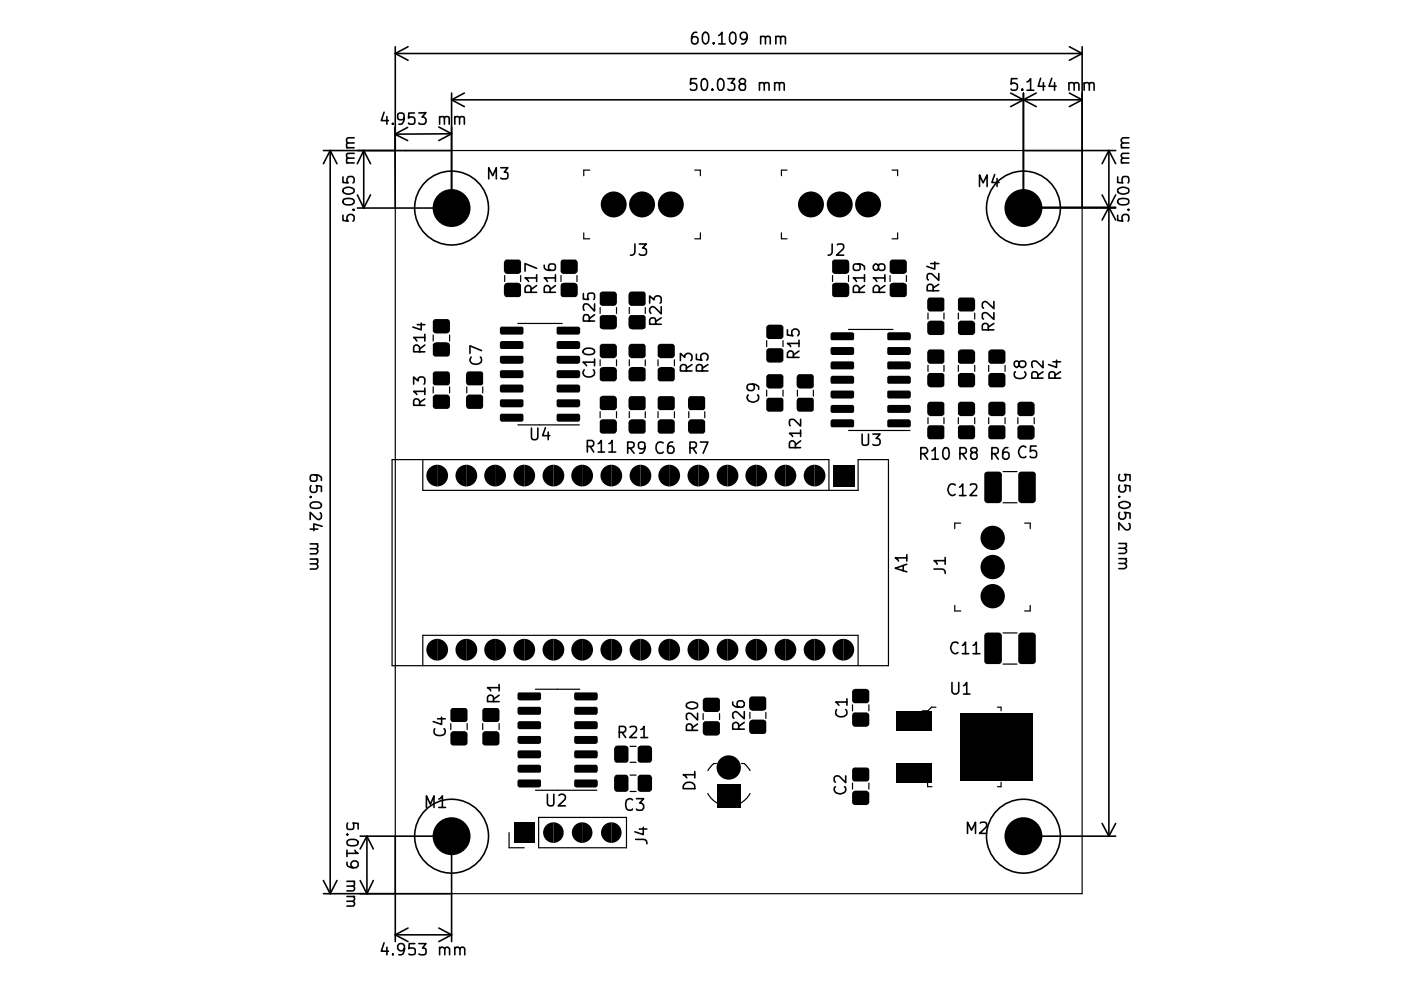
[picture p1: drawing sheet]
<svg xmlns="http://www.w3.org/2000/svg" width="297mm" height="210mm" viewBox="0 0 297 210" stroke-linecap="round" stroke-linejoin="round" font-family="sans-serif">
<g fill="none" stroke="#000" stroke-width=".25">
<path d="M83.8 31.9h145.6v157.6h-145.6zM85.9 31.9h.1M125 36.1h-1.2v1.2M147.3 36.1h1.2v1.2M166.9 36.1h-1.2v1.2M189.1 36.1h1.2v1.2M107 58.4v1.3M110.4 58.4v1.3M118.9 58.4v1.3M122.3 58.4v1.3M123.8 49.4v1.2h1.2M148.5 49.4v1.2h-1.2"/>
<path d="M165.7 49.4v1.2h1.2M176.5 58.4v1.3M179.9 58.4v1.3M188.7 58.4v1.3M190.3 49.4v1.2h-1.2M192.2 58.4v1.3M91.8 71v1.3M95.3 71v1.3M109.8 68.6h9.4M127.2 65.2v1.3M127.2 76.3v1.3M130.7 65.2v1.3"/>
<path d="M130.7 76.3v1.3M133.4 65.2v1.3M133.4 76.3v1.3M136.8 65.2v1.3M136.8 76.3v1.3M139.5 76.3v1.3M143 76.3v1.3M162.5 72.2v1.3M166 72.2v1.3M179.9 69.8h9.4M196.8 66.4v1.2M196.8 77.5v1.2"/>
<path d="M200.1 66.4v1.2M200.1 77.5v1.2M203.2 66.4v1.2M203.2 77.5v1.2M206.7 66.4v1.2M206.7 77.5v1.2M209.6 77.5v1.2M213.1 77.5v1.2M89.6 97.5v6.5h92.3v-6.5h6.5v43.6h-105.3v-43.6h92.7v6.5M91.8 82v1.3M95.3 82v1.3M99 82v1.3"/>
<path d="M102.3 82v1.3M109.8 90.1h13M127.2 87.3v1.3M130.7 87.3v1.3M133.4 87.3v1.3M136.8 87.3v1.3M139.5 87.3v1.3M143 87.3v1.3M146 87.3v1.3M149.4 87.3v1.3M162.5 82.7v1.3M166 82.7v1.3"/>
<path d="M169.1 82.7v1.3M172.5 82.7v1.3M179.9 91.3h13M196.8 88.6v1.2M200.1 88.6v1.2M203.2 88.6v1.2M206.7 88.6v1.2M209.6 88.6v1.2M212.7 100h2.9M213.1 88.6v1.2M215.8 88.6v1.2M219.3 88.6v1.2"/>
<path d="M203.7 110.9h-1.3v1.2M212.7 106.6h2.9M217.2 110.9h1.2v1.2M202.4 128.4v1.1h1.3M212.7 134.2h2.9M218.4 128.4v1.1h-1.2M89.6 141.1v-6.4h92.3v6.4M95.6 153.4v1.3M99 153.4v1.3M102.3 153.4v1.3M105.8 153.4v1.3M113.5 146.1h9.4"/>
<path d="M133.6 158.2h1.3M149.1 151.3v1.3M152.6 151.3v1.3M159 151v1.3M162.4 151v1.3M180.7 149.4v1.3M184.2 149.4v1.3M198.4 149.9h-.9l-.7 .8h-1.2M211.5 149.9h.7v.8M212.7 140.8h2.9M107.9 176.5v3.2h3.3M113.5 167.6h13.1"/>
<path d="M114.2 173.3h18.6v6.4h-18.6zM133.6 167.8h1.3M133.6 164.3h1.3M133.6 161.6h1.3M150.1 168.2l.8 1.2 1.2 .9M151.3 161.9l-1.2 1.5M151.3 161.9h.6M157.2 161.9h.6M157.8 161.9l1.2 1.5M159 168.2l-.9 1.2-1.1 .9M180.7 166v1.3M184.2 166v1.3"/>
<path d="M196.7 166v.8h.9M212.2 165.9v.9h-.7"/>
</g>
<g fill="none" stroke="#000" stroke-width=".34">
<path d="M83.8 11.3h145.6M83.8 9.9v22M83.8 11.3l2.7 1.5M86.5 9.9l-2.7 1.4M95.7 19.7v24.4h-19.9M98.5 19.7l-2.8 1.5M147.6 16.7h-1.1l-.1 1.2 .1-.1a.86 .86 0 0 1 1.1 .1 .99 .99 0 0 1-.1 1.1l-.8 .1-.3-.2M147.7 6.9a.88 .88 0 0 0-1.1 1v.9l.5 .5a.84 .84 0 0 0 .9-.5v-.6l-.4-.4-.8 .1-.2 .3M148.8 16.9l.6-.2a1.52 1.52 0 0 1 0 2.4 .57 .57 0 0 1-.7-.5v-1zM149.3 6.9a.64 .64 0 0 1 .9 .4 1.48 1.48 0 0 1-.5 2h-.2a1.67 1.67 0 0 1-.2-2.4zM151 18.9l.2 .1-.2 .1v-.2v.2M151.3 9.1h.2l-.2 .2-.1-.2h.1v.2"/>
<path d="M152.3 16.9a.61 .61 0 0 1 .6-.2 .61 .61 0 0 1 .5 .5 1.42 1.42 0 0 1-.5 1.9 .57 .57 0 0 1-.7-.5l-.1-1zM152.4 7.5l.7-.6v2.4M152.4 9.3h1.3M154.3 16.7h1.5l-.8 .9a.62 .62 0 0 1 .8 .5l-.2 .9-.9 .1-.4-.2M155 6.9a.61 .61 0 0 1 .9 .4l.1 .5a1.4 1.4 0 0 1-.5 1.5h-.2a1.67 1.67 0 0 1-.3-2.4zM157.2 17.8l-.5-.6a.72 .72 0 0 1 .6-.5 .72 .72 0 0 1 .7 .2l.1 .4-.2 .3-.9 .3a.72 .72 0 0 0-.1 1 .72 .72 0 0 0 1.1 0l.1-.7-.1-.3-.4-.1M158.4 7.9a.75 .75 0 0 1-.7 .5 .75 .75 0 0 1-.7-.5v-.6l.1-.2a.75 .75 0 0 1 1.3 .2 1.75 1.75 0 0 1-.8 2h-.4M161 17.8a.57 .57 0 0 1 .6-.3 .57 .57 0 0 1 .4 .4v1.2M161 17.5v1.6M161.3 7.9l.1-.1a.6 .6 0 0 1 .9 .2v1.3M161.3 7.7v1.6M162 17.9a.6 .6 0 0 1 1-.3l.1 1.5"/>
<path d="M162.3 8a.6 .6 0 0 1 .9-.2l.1 1.5M164.2 17.8a.57 .57 0 0 1 .6-.3 .57 .57 0 0 1 .5 .4v1.2M164.2 17.5v1.6M164.5 7.9l.1-.1a.6 .6 0 0 1 .9 .2v1.3M164.5 7.7v1.6M165.3 17.9a.6 .6 0 0 1 .9-.3l.1 1.5M165.5 8a.6 .6 0 0 1 .9-.2l.1 1.5M214.3 19.7l5.4 2.9M215.6 16.7h-1.2v1.2v-.1a.86 .86 0 0 1 1.2 .1 .99 .99 0 0 1-.1 1.1l-.8 .1-.3-.2M216.7 18.9l.2 .1h-.3l.1-.1v.2M217 19.7v24.2h19.5M217.7 17.4l.8-.7v2.4"/>
<path d="M217.7 19.1h1.5M219.7 19.7l-5.4 2.9M220.6 16.6l-.5 1.7h1.5M221.2 17.5v1.6M223 16.6l-.6 1.7h1.5M223.6 17.5v1.6M226.6 17.8l.4-.3 .6 .1 .1 .3v1.2M226.6 17.5v1.6M226.7 19.7l2.7 1.5M226.7 9.9l2.7 1.4M227.7 17.9l.1-.3a.6 .6 0 0 1 1 .3v1.2M229.4 9.9v34"/>
<path d="M229.4 11.3l-2.7 1.5M229.9 17.8a.65 .65 0 0 1 1.1 .1v1.2M229.9 17.5v1.6M231 17.9a.6 .6 0 0 1 .9-.3l.1 1.5M68.6 31.9h27.1M70 31.9v157.6M70 31.9l-1.4 2.8M70 31.9l1.4 2.8M72.7 37.5v1.2l1.1 .1-.1-.1a.86 .86 0 0 1 .1-1.2h1a.86 .86 0 0 1 0 1.3M73.5 34.5h1.6M73.5 31.3h1.6M75.1 33.5h-1.3a.6 .6 0 0 0-.2 1h.1"/>
<path d="M75.1 32.5l-1.5 .1a.6 .6 0 0 0 .2 .9M75.1 30.3h-1.3a.6 .6 0 0 0-.2 .9l.1 .1M75.1 29.2h-1.3l-.2 .2-.1 .6 .3 .3M77.1 31.9v12.2M77.1 31.9l1.5 2.8M77.1 31.9l-1.3 2.8M81.4 23.8l-.6 1.8h1.6M82 24.7v1.6M83.3 26.2v.1l-.2-.1h.2v.1M83.7 27l.1 17.1M83.7 28.4l2.7 1.4M85.7 25l-.1 .2-.4 .2h-.5l-.3-.2-.1-.2 .1-.9 .3-.1 .9 .1a2.24 2.24 0 0 1-.4 2.1l-.6 .1"/>
<path d="M86.4 27l-2.7 1.4M87.9 24h-1.2l-.1 1.1 .3-.3h.6l.3 .2a1.06 1.06 0 0 1 0 1.2l-.9 .1-.3-.2M88.8 24l1.5-.1-.8 .9a.82 .82 0 0 1 .8 .5v.6l-.2 .3-1 .1-.3-.2M93 26.9l2.7 1.5M93.2 25a.57 .57 0 0 1 .5-.3 .57 .57 0 0 1 .5 .4v1.2M93.2 24.7v1.6M94.2 25.1a.6 .6 0 0 1 1-.3v1.5M95.7 21.2h133.7M95.7 21.2l2.8 1.4M95.7 28.4h-12M95.7 28.4l-2.7 1.4M96.4 25a.57 .57 0 0 1 .6-.3 .57 .57 0 0 1 .4 .4v1.2"/>
<path d="M96.4 24.7v1.6M97.4 25.1a.6 .6 0 0 1 1-.3l.1 1.5M103.6 37.9v-2.3l.9 1.7 .7-1.7v2.3M106.2 35.6h1.5l-.8 .9 .7 .2v1.1l-.3 .1h-.8l-.3-.1M207.7 39.5v-2.4l.7 1.7 .9-1.7v2.4M210.9 37l-.6 1.7h1.5M211.4 37.8v1.7M217 31.9h19.5M229.4 21.2l-2.7 1.4M235.1 31.9v145.4M235.1 31.9l1.4 2.8M235.1 31.9l-1.4 2.8"/>
<path d="M237 37.5v1.2l1.1 .1a.89 .89 0 0 1 .2-1.4h.6l.4 .3a1.02 1.02 0 0 1-.1 1.1M237.7 34.5h1.6M237.7 31.3h1.6M239.3 33.5l-1.4 .1a.59 .59 0 0 0 .1 .9M239.3 32.5l-1.4 .1-.2 .6 .4 .3M239.3 30.3l-1.4 .1a.59 .59 0 0 0 .1 .9M239.3 29.2h-1.2l-.4 .3v.5l.4 .3M72.7 45.6v1.1l1.1 .2-.2-.3v-.6l.5-.5h.6l.4 .5v.6l-.3 .3M72.8 40h.1a1.9 1.9 0 0 1 2.1 0l.1 .6a1.41 1.41 0 0 1-2 .4 .55 .55 0 0 1-.4-.4 .55 .55 0 0 1 .1-.6zM72.9 42.2l.7-.1a1.23 1.23 0 0 1 1.5 .5 1.06 1.06 0 0 1-1.5 .8 .74 .74 0 0 1-.9-.8zM74.8 44.4h.2v.2l-.2-.2h.3M75.8 41.3l1.3 2.8"/>
<path d="M78.6 41.3l-1.5 2.8M113.8 58.9h-2.5l.8 .8M113.8 56.9l-2.5-1v1.6M113.8 58.3v1.4M115.4 56.2a.81 .81 0 0 0 .5 1 1.78 1.78 0 0 0 1.8-.1l.1-.7-.2-.4h-1.1a.97 .97 0 0 0 0 1.2l.2 .1M117.8 58.9h-2.4l.7 .8M117.8 58.3v1.4M134.6 51.7v1.7a.73 .73 0 0 1-.9 .7M135.5 51.7h1.6l-.9 .9a.82 .82 0 0 1 .9 .5v.6l-.3 .3-.9 .1-.4-.3M176.4 51.7v1.7a.7 .7 0 0 1-.8 .7M177.5 51.9a1.06 1.06 0 0 1 1.3 0v.8l-1.4 1.4h1.5M181.9 56h.3a.97 .97 0 0 1 0 1.2 1.11 1.11 0 0 1-1.2-.1l-.1-.7 .2-.4a2.24 2.24 0 0 1 2.1 .4l.1 .7"/>
<path d="M183.3 58.9h-2.4l.7 .8M183.3 58.3v1.4M186.3 56.4l.1-.4h.3h.7l.2 .4-.1 .7a.97 .97 0 0 1-1.2 0v-.2a.84 .84 0 0 0-.6-.9 .84 .84 0 0 0-.5 .9l.5 .4 .3-.1 .3-.3M187.6 58.9h-2.4l.4 .3 .3 .5M187.6 58.3v1.4M197.3 55.9h1.7M198.2 55.5v1.6l-1.7-.6M199 58v1.4l-1.4-1.3a.67 .67 0 0 0-1 .3v.6l.2 .4M217 44.1h19.5M233.7 41.3l1.4 2.8 1.4-2.8M233.7 46.7l1.4-2.8 1.4 2.8M237 45.6v1.1l1.1 .2a1.06 1.06 0 0 1 0-1.3l.2-.1h.6l.3 .1a1.06 1.06 0 0 1 0 1.3"/>
<path d="M237.1 42.4a2.16 2.16 0 0 1 2.1-.2 .68 .68 0 0 1-.3 1.1 2.1 2.1 0 0 1-1.8-.2zM237.1 40a1.88 1.88 0 0 1 2.2 0v.8a1.59 1.59 0 0 1-2.3-.2zM239.2 44.4h.1v.2l-.1-.2h.1M88.5 68.8h1.6M89 74.6v-.9a.65 .65 0 0 0-.7-.6 .65 .65 0 0 0-.6 .6v.9h2.4M89.3 68.5v1.4l-1.8-.6M90.1 71.5h-2.4l.7 .8M90.1 70.9v1.4M90.1 73.2l-1.1 .8M99.9 75.7l-.3 .5a1.1 1.1 0 0 0 1.5 1l.9-.4a.98 .98 0 0 0-.2-1.1M102.1 74.3l-2.5-1v1.6M112.6 62v-1a.64 .64 0 0 0-.6-.5 .64 .64 0 0 0-.7 .5v1h2.5"/>
<path d="M113.8 60.5l-1.2 .9M116.7 62v-1a.65 .65 0 0 0-.7-.5 .65 .65 0 0 0-.6 .5v1h2.4M117.8 60.5l-1.1 .9M123.7 62.2v1.2l1.1 .1a1.06 1.06 0 0 1 0-1.3 1.11 1.11 0 0 1 1.2 .1 1.11 1.11 0 0 1-.1 1.2M123.8 74.2a1.59 1.59 0 0 1 2.3 .2 .57 .57 0 0 1-.6 .7l-.4 .1a1.4 1.4 0 0 1-1.5-.5zM123.9 78.4l-.3 .5a1.1 1.1 0 0 0 1.4 1l1-.4a.98 .98 0 0 0-.2-1.1M125 68.1v-.9a.65 .65 0 0 0-.7-.5 .65 .65 0 0 0-.6 .5v.9h2.4M126.1 64.4v1.6l-1.4-1.5a.67 .67 0 0 0-1 .4v.5l.2 .4M126.1 76.8h-2.5l.8 .8M126.1 66.7l-1.1 .9M126.1 76.1v1.5M137.7 64.3v-1.6l1 .9a.82 .82 0 0 1 .5-.9h.6l.3 .3 .1 .9-.3 .4"/>
<path d="M139 68.7v-.9l-.2-.3-.2-.1a.67 .67 0 0 0-.9 .4v.9h2.5M140.2 65v1.5l-1.7-1.5-.5 .2-.3 .3v.6l.3 .4M140.2 67.4l-1.2 .8M144.3 76.5v-1.6l.9 .9a.64 .64 0 0 1 .5-.9 .87 .87 0 0 1 1 .5v.7l-.2 .4M145.5 78.7v-1a.68 .68 0 0 0-.6-.4 .68 .68 0 0 0-.6 .4v1h2.4M146.7 77.3l-1.2 .8M147.6 75.1v1.1l1.2 .2-.2-.4v-.6a.87 .87 0 0 1 1-.5l.5 .5v.6l-.3 .4M148.9 78.7v-1a.68 .68 0 0 0-.6-.4 .68 .68 0 0 0-.7 .4v1h2.5M150.1 77.3l-1.2 .8M166.9 69.9v1.1l1.2 .2-.2-.3v-.6a.87 .87 0 0 1 1-.5l.5 .5v.6l-.3 .3M168.2 75.8v-1a.67 .67 0 0 0-.6-.4 .67 .67 0 0 0-.7 .4v1h2.5M169.4 72.8h-2.5l.6 .4 .1 .3"/>
<path d="M169.4 74.4l-1.2 .9M169.4 72.1v1.4M182.2 62v-1a.65 .65 0 0 0-.6-.5 .65 .65 0 0 0-.7 .5v1h2.4M183.3 60.5l-1.1 .9M186.4 62v-1a.64 .64 0 0 0-.6-.5 .64 .64 0 0 0-.6 .5v1h2.4M187.6 60.5l-1.2 .9M197.9 61.6v-.9a.68 .68 0 0 0-.7-.4 .68 .68 0 0 0-.6 .4v.9h2.4M199 60.3l-1.1 .7M209.5 69.9v-1.1l-.4-.2-.6 .1-.2 .3v.9h2.4M210.7 66.3v1.4l-1.4-1.3a.67 .67 0 0 0-1 .3v.6l.2 .3M210.7 63.9v1.5l-1.8-1.5-.5 .3-.1 .2v.6l.2 .4M210.7 68.6l-1.2 .7"/>
<path d="M215.3 78.8a.85 .85 0 0 0-.2 1 .85 .85 0 0 0 1 .5 .96 .96 0 0 0 1.1-.3 .96 .96 0 0 0 0-1.2M216.1 77a.76 .76 0 0 1 .9-.5 .76 .76 0 0 1 .5 .9 .75 .75 0 0 1-.9 .5 .75 .75 0 0 1-.5-.9l-.1-.3-.5-.2a.74 .74 0 0 0-.5 .7 .74 .74 0 0 0 .5 .7l.5-.3 .1-.2M221.1 76.5v1.5l-1.3-1.4-.4-.1a.49 .49 0 0 0-.6 .5v.6l.1 .3M221.1 78.8l-1.1 .8M223.3 76.7h1.6M224 76.4v1.5l-1.7-.6M224.9 78.8l-1.2 .8M87.7 81.4v-1.5l.9 .9a.67 .67 0 0 1 .5-.9h.5l.3 .2a1.15 1.15 0 0 1 0 1.3M89 85.9v-.9a.68 .68 0 0 0-.7-.4 .68 .68 0 0 0-.6 .4v.9h2.4M90.1 83h-2.4l.7 .7M90.1 84.6l-1.1 .7M90.1 82.3v1.4"/>
<path d="M112.7 90.8v1.9l.1 .4 .3 .1h.5l.3-.2 .1-2.2M115.6 90.7l-.6 1.7h1.6M116.2 91.6v1.6M124.5 94.7h1a.68 .68 0 0 0 .4-.7 .68 .68 0 0 0-.4-.6h-1v2.4M125.1 94.7l.8 1.1M126.8 94.1l.3-.1 .4-.6v2.4M126.8 95.8h1.4M129.1 94.1l.3-.1 .4-.6v2.4M129.1 95.8h1.4M133.1 95h.8a.65 .65 0 0 0 .5-.6 .65 .65 0 0 0-.5-.7h-.8v2.4M133.6 95l.8 1.1M136.7 94.7l-.1 .3-.3 .2h-.5l-.3-.2-.1-.3 .1-.8 .3-.2 .8 .2a2.24 2.24 0 0 1-.3 2.1l-.7 .1"/>
<path d="M140.6 93.9a1 1 0 0 0-1.2 0 1 1 0 0 0-.3 1.2l.4 .9a.98 .98 0 0 0 1.1-.2M142.6 93.7a.81 .81 0 0 0-1 .5l-.1 1.5a.74 .74 0 0 0 .7 .4 .74 .74 0 0 0 .7-.4v-.6a.72 .72 0 0 0-.6-.5 .72 .72 0 0 0-.7 .2l-.1 .3M146.3 95h.9a.68 .68 0 0 0 .5-.6 .68 .68 0 0 0-.5-.7h-.9v2.4M146.9 95l.7 1.1M148.5 93.7h1.6l-1 2.4M158.7 83.7a.8 .8 0 0 0 0 1.3 1.39 1.39 0 0 0 2.2-.6l-.1-.6-.2-.1M159.5 81.4l.3 .2 .1 .8-.4 .4h-.6a.84 .84 0 0 1-.5-.9l.2-.3a2.09 2.09 0 0 1 2.2 .3l.1 .6M168.6 94.9v-.9a.65 .65 0 0 0-.6-.5 .65 .65 0 0 0-.6 .5v.9h2.3M169.7 91.9h-2.3l.6 .6M169.7 88.9v1.4l-1.3-1.3-.4-.1a.49 .49 0 0 0-.6 .4v.6l.1 .4M169.7 93.5l-1.1 .8M169.7 91.2v1.3"/>
<path d="M182.8 92l.1 2.2a.97 .97 0 0 0 1.2 0v-2.2M185.1 92h1.5l-.9 1a.67 .67 0 0 1 .9 .4v.6l-.2 .2a1.15 1.15 0 0 1-1.3 0M195.2 96.2l1.2-.1a.67 .67 0 0 0 .3-.7 .67 .67 0 0 0-.5-.5h-1v2.5M195.8 96.2l.9 1.2M197.6 95.6l.7-.7v2.5M197.6 97.4h1.4M200.2 95a.59 .59 0 0 1 1 .4v.4a1.4 1.4 0 0 1-.5 1.6h-.2a1.67 1.67 0 0 1-.3-2.4zM203.5 96.2h1a.67 .67 0 0 0 .4-.7 .67 .67 0 0 0-.4-.6h-1v2.5M204 96.2l.9 1.2M206.2 95.9l-.3-.1a.56 .56 0 0 1 .3-.9l.8 .1 .2 .5-.2 .3-.3 .1a.84 .84 0 0 0-.9 .5v.5a.84 .84 0 0 0 .9 .5l.5-.5-.1-.7-.4-.3M210.3 96.2h.9a.67 .67 0 0 0 .5-.7 .67 .67 0 0 0-.5-.6h-.9v2.5M210.8 96.2l.9 1.2"/>
<path d="M213.7 94.9a.88 .88 0 0 0-1.1 1v1a.84 .84 0 0 0 .9 .5l.4-.5v-.8l-.4-.3h-.5l-.4 .5M217.5 94.8a1.01 1.01 0 0 0-1.2 .1 1.01 1.01 0 0 0-.3 1.1 .98 .98 0 0 0 1.4 .9l.1-.1M219.7 94.6h-1.2l-.1 1.2 .4-.3h.6l.2 .2a1.06 1.06 0 0 1 0 1.2l-.8 .1-.4-.2M220 80.2v-1a.68 .68 0 0 0-.6-.4 .68 .68 0 0 0-.6 .4v1h2.3M223.7 80.2v-1a.68 .68 0 0 0-.7-.4 .68 .68 0 0 0-.6 .4v1h2.5M65.8 105.4h.1v-.2l-.1 .2h.1M65.8 112.2h1.6M65.8 115.3h1.6M65.8 118.5h1.6M65.9 106.8a1.59 1.59 0 0 1 2.2 .2v.4a2.16 2.16 0 0 1-2.2 .2l-.1-.3zM65.9 103a1.06 1.06 0 0 0 0 1.2l.3 .2h.6l.2-.2a1.06 1.06 0 0 0 0-1.2l1.1 .1v1.1M66.8 100.7l.2 .1a.97 .97 0 0 1 0 1.1 1.11 1.11 0 0 1-1.1 0l-.1-.8 .1-.3a2.24 2.24 0 0 1 2.2 .3v.8"/>
<path d="M67 116.3l.4 .4v.3l-.4 .4h-1.2M67 119.5l.4 .5v.3l-.4 .3h-1.2M67.1 115.3a.57 .57 0 0 1 .3 .6 .57 .57 0 0 1-.4 .4h-1.2M67.1 118.5a.57 .57 0 0 1 .3 .6 .57 .57 0 0 1-.4 .4h-1.2M67.9 108.7l.2 .4v.5l-.4 .6h-.2l-1.7-1.6v1.6M68.3 111.6l-1.8-.5v1.4M191.5 119.9v1.2M192.3 119.6l-2.5 .9 2.5 .7M192.3 118.3h-2.5l.6 .4 .1 .3M192.3 117.6v1.4M200.4 118.9h-2.4l.7 .7M200.4 118.2v1.4"/>
<path d="M202.5 102.9a.79 .79 0 0 0-1.3 .3 1.25 1.25 0 0 0 .8 1.9l.5-.3M203.4 103.3l.7-.7v2.5M203.4 105.1h1.4M205.7 102.9l.4-.3h.6a.67 .67 0 0 1 .3 1l-1.4 1.5h1.5M237.2 105.3h.2M237.2 115.2h1.6M237.2 118.4h1.6M237.3 106.7l.1-.1a1.9 1.9 0 0 1 2.1 .1 .61 .61 0 0 1-.3 .9 1.44 1.44 0 0 1-2-.4zM237.4 100.6a1.06 1.06 0 0 0 0 1.3h.8l.4-.1 .1-.9-.3-.3 1.2 .1v1.2M237.4 102.9a1.06 1.06 0 0 0 0 1.2l.2 .2h.6l.4-.2 .1-.9-.3-.3 1.2 .1v1.1M237.4 108.6a1.06 1.06 0 0 0 0 1.3l.2 .2h.6l.4-.3 .1-.8-.3-.4 1.2 .2v1.1M238.4 116.2l.4 .4v.4l-.1 .2-.3 .1h-1.2"/>
<path d="M238.4 119.5l.4 .4v.3l-.1 .2-.3 .2h-1.2M238.6 115.2a.59 .59 0 0 1 .1 1h-1.5M238.6 118.4a.59 .59 0 0 1 .1 1l-1.5 .1M239.3 111l.3 .3-.1 .8a.67 .67 0 0 1-.9 .2l-1.4-1.5v1.6M198 120.6h1.7a.73 .73 0 0 1 .7 1M203.1 136.4a.79 .79 0 0 0-1.4 .3 1.23 1.23 0 0 0 1 1.9l.4-.3M204 136.8l.3-.1 .4-.6v2.5M204 138.6h1.4M206.3 136.8l.3-.1 .4-.6v2.5M206.3 138.6h1.5M92.2 154.5a.96 .96 0 0 0 0 1.2 .96 .96 0 0 0 1.2 .3 .84 .84 0 0 0 .9-.5 .84 .84 0 0 0-.2-1M92.8 152.4h1.6"/>
<path d="M93.6 152.1v1.5l-1.8-.6M104.6 148.8v-1a.68 .68 0 0 0-.6-.4 .68 .68 0 0 0-.6 .4v1h2.4M105.8 145.8h-2.4l.6 .4v.3M105.8 147.4l-1.2 .9M105.8 145.1v1.4M131.3 155.3h.9a.68 .68 0 0 0 .5-.7 .68 .68 0 0 0-.5-.6h-.9v2.4M131.9 155.3l.8 1.1M133.6 154.2a1.06 1.06 0 0 1 1.3 0v.8l-1.4 1.4h1.4M135.9 154.7l.2-.1 .5-.6v2.4M135.9 156.4h1.4M145.6 149.2a1.88 1.88 0 0 1 2.2 0v.7a1.59 1.59 0 0 1-2.3-.2zM146.8 154.9v-1a.68 .68 0 0 0-.6-.4 .68 .68 0 0 0-.7 .4v1h2.4"/>
<path d="M147.9 151.2v1.5l-1.4-1.4a.67 .67 0 0 0-1 .3v.6l.3 .4M147.9 153.5l-1.1 .8M155.3 148.8a.88 .88 0 0 0 1.1 1.1h.9l.5-.4a.84 .84 0 0 0-.5-.9h-.6l-.4 .4 .1 .8 .3 .1M156.6 154.6l-.1-1.2a.67 .67 0 0 0-.6-.2 .67 .67 0 0 0-.6 .5v.9h2.5M157.8 150.9v1.5l-1.4-1.4-.5-.1-.5 .2a.99 .99 0 0 0 .2 1.2M157.8 153.2l-1.2 .8M177.4 150.5a1 1 0 0 0 0 1.2 1 1 0 0 0 1.1 .3l1-.4a.98 .98 0 0 0-.2-1.1M179.6 148.8h-2.4l.7 .7M179.6 148.2v1.3M201.8 144.7v1.9a.75 .75 0 0 0 .8 .6 .75 .75 0 0 0 .7-.6v-1.9M204.3 145.4l.2-.1 .5-.6v2.5M204.3 147.2h1.3"/>
<path d="M73.6 177h.1l-.1-.2v.2h.1M73.7 174.5a1.06 1.06 0 0 0 0 1.3 1.11 1.11 0 0 0 1.2-.1 1.11 1.11 0 0 0-.1-1.2l1.1 .1v1.2M73.7 178.2a1.94 1.94 0 0 1 2.1 .1 .64 .64 0 0 1-.3 .9l-.5 .1a1.09 1.09 0 0 1-1.4-.6zM76.4 177.3h19.3v22.3M77.8 177.3v12.2M77.8 177.3l-1.4 2.7M77.8 177.3l1.3 2.7M83.8 177.3v22.3M90.4 171.2v-2.5l.9 1.8 .7-1.8v2.5M93 169.4l.8-.7v2.5M93 171.2h1.5M116.1 168.4v2.2a.76 .76 0 0 0 1.3-.2v-2"/>
<path d="M118.5 168.7l.4-.3h.6a.72 .72 0 0 1 .3 1.1l-1.5 1.4h1.6M134.1 169.6a.96 .96 0 0 0-1.2 0 .96 .96 0 0 0-.2 1.2 .84 .84 0 0 0 .4 .9 .84 .84 0 0 0 1-.2M134.8 178h1.7a.73 .73 0 0 1 .6 .9M134.9 169.3h1.6l-.9 1a.82 .82 0 0 1 .9 .5v.6l-.3 .3-.9 .1-.4-.3M135.5 175.8h1.6M136.4 175.4v1.6l-1.8-.6M145 166.4a1.24 1.24 0 0 1 1.5-.5 1.24 1.24 0 0 1 .8 1.3h-2.4zM147.3 164.3h-2.4l.7 .6M147.3 163.6v1.3M177.1 166.8a.8 .8 0 0 0 .1 1.3 1.39 1.39 0 0 0 2.1-.6l-.1-.6-.1-.1M179.3 164.5v1.4l-1.3-1.3-.4-.1a.63 .63 0 0 0-.7 .4v.6l.2 .4M205.1 176.7v-2.4l.9 1.7 .8-1.7v2.4"/>
<path d="M207.8 174.5a1.06 1.06 0 0 1 1.3 0v.8l-1.4 1.4h1.5M217 177.3h19.5M233.7 174.6l1.4 2.7M236.5 174.6l-1.4 2.7M68.6 189.5h27.1M68.6 186.7l1.4 2.8M71.4 186.7l-1.4 2.8M73.6 182.8v.5a1.64 1.64 0 0 0 2.2 .4 .84 .84 0 0 0-.3-1.2h-.6a.75 .75 0 0 0-.5 .8 .75 .75 0 0 0 .5 .7M73.6 180.3v1.3M73.6 186.9h1.6M73.6 190.1h1.6M74.8 187.9l.4 .3-.2 .6-1.4 .1"/>
<path d="M74.8 191.1l.4 .3-.2 .6-1.4 .1M74.9 186.9a.57 .57 0 0 1 .3 .5 .57 .57 0 0 1-.4 .5h-1.2M74.9 190.1a.57 .57 0 0 1 .3 .5 .57 .57 0 0 1-.4 .5h-1.2M75.3 180.3v.2l.6 .4h-2.3M76.4 186.7l1.4 2.8M79.1 186.7l-1.3 2.8M81.4 199.9l-.6 1.8h1.6M83.8 198.2h11.9M83.8 198.2l2.7 1.4M86.5 196.8l-2.7 1.4M93 196.8l2.7 1.4M95.7 198.2l-2.7 1.4"/>
<path d="M82 200.8v1.6M83.3 202.3v.1M85.8 201.1a.75 .75 0 0 1-.8 .5 .75 .75 0 0 1-.7-.5v-.6l.2-.2a.75 .75 0 0 1 1.3 .2 1.66 1.66 0 0 1-.7 1.9h-.5M88 200.1h-1.2l-.1 1.1a.89 .89 0 0 1 1.3 .2v.6l-.2 .4a1.02 1.02 0 0 1-1.1-.1M88.8 200.1h1.5l-.7 .9 .6 .2v1.1a1.39 1.39 0 0 1-1.4 0M93.2 201.1a.63 .63 0 0 1 1.1 .1v1.2M93.2 200.8v1.6M94.3 201.2l.3-.4h.4l.3 .4v1.2M96.4 201.1l.4-.3h.4l.3 .4v1.2M96.4 200.8v1.6M97.5 201.2l.4-.4 .6 .2v1.4"/>
<circle cx="95.7" cy="44.1" r="7.8"/>
<circle cx="217" cy="44.1" r="7.8"/>
<circle cx="95.7" cy="177.3" r="7.8"/>
<circle cx="217" cy="177.3" r="7.8"/>
</g>
<g fill="#000">
<path d="M106.9 55.4l.4-.4h2.8l.4 .5-.1 2.3-.4 .3-2.8-.1-.4-.5zM119.2 55h2.9l.4 .6-.1 2.1-.5 .4h-2.5l-.4-.2-.1-.2v-2.2zM176.4 55.4l.4-.4h2.8l.4 .4 .1 .3-.1 2-.5 .4h-2.6l-.3-.2-.2-.2zM188.7 55.3l.3-.3h2.8l.3 .2 .2 .3-.1 2.2-.4 .4-2.8-.1-.4-.4zM91.8 73l.3-.4h.3h2.7l.3 .6-.1 2.2-.3 .2-3-.1-.2-.3zM91.9 67.8l.3-.2h2.8l.2 .2 .2 .4-.1 2.2-.5 .3-2.7-.1-.3-.3v-2.2zM99 78.9l.2-.2 3.1 .1 .1 .3-.1 2.4-.2 .2-3.1-.1-.2-.5v-1.8zM106.1 75.5l4.7-.1 .2 .3v1.1l-.4 .3h-4.2l-.4-.3zM106.1 72.5l.2-.2h4.3l.4 .3v1.1l-.3 .3h-4.5l-.2-.3zM106.1 69.4l.1-.1h4.5l.3 .2v1.2l-.3 .3h-4.5l-.2-.4zM107.2 60l2.7-.1 .5 .3 .1 2.5-.4 .3-3-.1-.3-.5v-1.8zM118 69.4l.3-.1h4.5l.2 .3v1l-.3 .4h-4.4l-.3-.3z"/>
<path d="M118 72.6l.3-.3h4.4l.3 .3v1.1l-.2 .3h-4.5l-.3-.2zM118 75.6l.2-.2h4.6l.2 .4v1l-.4 .3h-4.3l-.3-.2zM119 60.1l.5-.2h2.3l.4 .2 .3 .5v1.8l-.3 .5h-3.2l-.1-.2v-2.3zM127.2 73.2l.4-.3h2.8l.4 .5-.1 2.2-.5 .3h-2.5l-.5-.2zM127.2 78.1l.6-.3 2.7 .1 .3 .5v1.9l-.3 .5h-3.1l-.2-.3zM127.2 67.1l.4-.3 2.9 .1 .3 .4v2l-.2 .3-.5 .2h-2.3l-.6-.2zM127.2 62.1l.4-.3 2.9 .1 .3 .4-.1 2.2-.4 .4-2.9-.1-.2-.4zM133.5 66.9h3.2l.2 .2v2.1a.58 .58 0 0 1-.6 .6h-2.4l-.5-.2-.1-.4v-1.8zM133.3 73.2l.4-.3h2.9l.3 .4-.1 2.4-.4 .2h-2.6l-.3-.1-.2-.4zM133.3 62.1l.5-.3 2.8 .1 .3 .3-.1 2.4-.3 .3-2.9-.1-.3-.5zM139.5 73.2l.4-.3 2.9 .1 .3 .3-.1 2.3-.4 .3h-2.8l-.4-.5zM139.5 78.1l.6-.3 2.6 .1 .4 .4-.1 2.3-.4 .3-2.9-.1-.3-.4z"/>
<path d="M162.6 74l.4-.2 2.8 .1 .3 .4v2.2l-.2 .2-.3 .2h-2.6l-.4-.2-.1-.3v-2.1zM162.7 69l.3-.2 2.8 .1 .3 .4-.1 2.3-.3 .3h-2.8l-.3-.2-.1-.2v-2.2zM169.2 79.4l3-.1 .3 .5v2.3l-.5 .3h-2.5l-.4-.2-.2-.4v-1.9zM176.2 70.6l.2-.2h4.3l.4 .3v1.2l-.2 .2h-4.6l-.2-.2zM176.2 76.8l.1-.2h4.5l.3 .3v1.2l-.3 .2h-4.5l-.2-.2zM176.1 73.8l.2-.2h4.5l.3 .2v1.2l-.4 .3h-4.3l-.3-.4zM176.5 60.2l.5-.3h2.4l.4 .2 .3 .5v1.8l-.3 .5h-3.2l-.2-.2zM188.3 76.7l4.5-.1 .3 .4v1l-.2 .3h-4.5l-.3-.2v-1.2zM188.2 70.6l.3-.2h4.3l.3 .4v1l-.2 .3h-4.6l-.2-.1zM188.2 73.7l4.7-.1 .2 .3v1l-.3 .4h-4.4l-.3-.3zM188.7 60.3l.6-.4 2.6 .1 .4 .5-.1 2.2-.4 .3-2.9-.1-.3-.3zM196.7 74.4l.4-.3 2.9 .1 .2 .2v2.4l-.4 .3-2.9-.1-.3-.5z"/>
<path d="M196.7 79.4l.3-.3h2.9l.3 .3-.1 2.5-.5 .2h-2.4l-.4-.1-.2-.5zM196.7 68.3l.5-.3h2.5l.4 .2 .1 .1v2.4l-.4 .3h-2.9l-.3-.6zM196.8 63.2l.2-.1 3.1 .1 .1 .2-.1 2.5-.2 .1h-3.1l-.2-.6v-1.7zM203.1 74.5l.6-.4 2.7 .1 .3 .5v2.1l-.4 .3-2.9-.1-.3-.3zM203.4 79.2h3l.3 .4v2.2l-.5 .3-2.8-.1-.3-.3v-2.2zM203.1 68.4l.5-.4 2.8 .1 .3 .4v2.2l-.5 .3h-2.8l-.3-.4zM203.1 63.4l.3-.3h3l.3 .5v1.9l-.1 .4-.3 .1h-2.9l-.3-.3zM209.9 74.2h2.9l.4 .4-.1 2.3-.3 .2h-2.8l-.3-.1-.2-.3v-2.1zM209.6 79.3l.4-.2 2.9 .1 .3 .4v2l-.2 .4-.2 .1h-2.8l-.3-.1-.2-.4zM92.1 83.7h3l.3 .5-.1 2.2-.3 .3-3-.1-.2-.3v-2.2zM91.8 79.1l.4-.4 3 .1 .2 .4-.1 2.2-.2 .3h-3l-.3-.3zM98.9 84l.5-.3h2.5l.4 .1 .1 .3-.1 2.3-.2 .3h-2.9l-.4-.6z"/>
<path d="M106.1 78.7l.1-.2h4.5l.3 .2v1.2l-.3 .3h-4.5l-.2-.4zM106 88l.2-.3h4.5l.3 .3v1.2l-.3 .2h-4.5l-.2-.3zM106.1 84.8l4.7-.1 .2 .2v1.2l-.4 .3h-4.3l-.3-.4zM106.1 81.7l.2-.2h4.3l.4 .3v1.2l-.3 .2h-4.5l-.2-.2zM118.1 87.8l4.7-.1 .2 .4v1l-.3 .3h-4.4l-.3-.2zM118.1 78.6l4.7-.1 .2 .3v1l-.3 .4h-4.4l-.3-.3zM118 81.8l.3-.3h4.4l.3 .4v1l-.2 .3h-4.5l-.3-.1zM118 84.8l.2-.1h4.6l.2 .3v1l-.3 .4h-4.4l-.3-.3zM127.2 89.2l.4-.3 2.9 .1 .3 .4-.1 2.2-.4 .3h-2.9l-.2-.4zM127.2 84.2l.5-.3 2.8 .1 .3 .5-.1 2.1-.3 .4-3-.1-.2-.4zM133.3 89.2l.5-.3h2.6l.3 .2 .2 .2-.1 2.4-.2 .2h-2.9l-.4-.5zM133.5 78l.4-.2h2.4l.4 .2 .2 .2v2.3l-.2 .3h-3.2l-.2-.5v-1.8z"/>
<path d="M133.4 84.2l.3-.2 3 .1 .2 .2-.1 2.5-.2 .2-3.1-.1-.2-.5v-1.8zM139.5 89.2l.4-.3 2.8 .1 .4 .4-.1 2.3-.4 .2h-2.7l-.3-.1-.2-.3zM139.5 84.2l.4-.2 2.9 .1 .3 .3-.1 2.3-.3 .3h-2.9l-.4-.5zM146 89.2l.5-.3h2.5l.4 .3v2.5l-.2 .2h-2.9l-.4-.5zM146 84.2l.3-.2h2.9l.2 .2v2.6l-.2 .2h-3l-.3-.6v-1.8zM162.7 84.4l3.1-.1 .3 .4v2.3l-.4 .3-3-.1-.2-.3v-2.1zM162.6 79.5l.3-.2 2.9 .1 .3 .4v2.2l-.5 .4-2.8-.1-.3-.4v-2.1zM169.1 84.5l.2-.2 3.1 .1 .1 .3v2.4l-.3 .2-3.1-.1-.2-.5v-1.8zM176.2 86l.1-.1h4.5l.3 .2v1.2l-.3 .2h-4.5l-.2-.2zM176.1 83.1l.2-.3h4.5l.3 .3v1.1l-.4 .3h-4.3l-.3-.3zM176.2 79.8l.2-.1h4.3l.4 .2v1.2l-.2 .3h-4.6l-.2-.3zM176.2 89.1l.2-.2h4.3l.4 .3v1.1l-.2 .3h-4.6l-.2-.3z"/>
<path d="M176.5 98.6h4.7v4.5h-4.7zM188.3 79.8l4.5-.1 .3 .3v1l-.2 .4h-4.6l-.2-.2v-1.3zM188.2 82.9l4.7-.1 .2 .3v1.1l-.3 .3h-4.4l-.3-.3zM188.1 86.1l.3-.2h4.4l.3 .3v1l-.2 .3h-4.5l-.3-.2zM188.3 89l4.5-.1 .3 .3v1.1l-.2 .3h-4.6l-.2-.2v-1.2zM196.8 90.3l.2-.1 3.1 .1 .1 .2-.1 2.5-.2 .1-3.1-.1-.2-.5v-1.7zM196.7 85.5l.4-.3 2.9 .1 .2 .2v2.4l-.5 .3h-2.5l-.4-.1-.2-.5zM203.1 90.5l.3-.3h3l.3 .5v1.9l-.1 .4-.3 .1-2.9-.1-.3-.2zM203.4 85.3h3l.3 .4v2.2l-.6 .3-2.7-.1-.3-.3v-2.2zM209.8 90.3l3-.1 .4 .4-.1 2.3-.3 .2-3-.1-.3-.3v-2.1zM209.6 85.4l.4-.2 2.9 .1 .3 .3-.1 2.3-.4 .3-2.8-.1-.4-.4zM215.8 90.4l.3-.2h2.8l.5 .5-.1 2.2-.5 .3-2.7-.1-.4-.3z"/>
<path d="M216 85.3h3l.4 .4-.1 2.2-.5 .3-2.8-.1-.3-.3v-2.2zM92.7 98.5a2.3 2.3 0 0 1 2.3 2.3 2.3 2.3 0 0 1-2.3 2.3zM90.9 99.4a2.3 2.3 0 0 1 1.8-.9v4.6a2.3 2.3 0 0 1-2.1-1.3 2.3 2.3 0 0 1 .3-2.4zM98.9 98.5a2.3 2.3 0 0 1 2.3 2.3 2.3 2.3 0 0 1-2.3 2.3zM97.1 99.4a2.3 2.3 0 0 1 1.8-.9v4.6a2.3 2.3 0 0 1-2.1-1.3 2.3 2.3 0 0 1 .3-2.4zM105 98.5a2.3 2.3 0 0 1 2.3 2.3 2.3 2.3 0 0 1-2.3 2.3zM103.2 99.4a2.3 2.3 0 0 1 1.8-.9v4.6a2.3 2.3 0 0 1-2.1-1.3 2.3 2.3 0 0 1 .3-2.4zM111.2 98.5a2.3 2.3 0 0 1 2.3 2.3 2.3 2.3 0 0 1-2.3 2.3zM109.4 99.4a2.3 2.3 0 0 1 1.8-.9v4.6a2.3 2.3 0 0 1-2.1-1.3 2.3 2.3 0 0 1 .3-2.4zM117.3 98.5a2.3 2.3 0 0 1 2.3 2.3 2.3 2.3 0 0 1-2.3 2.3zM115.5 99.4a2.3 2.3 0 0 1 1.8-.9v4.6a2.3 2.3 0 0 1-2-1.3 2.3 2.3 0 0 1 .2-2.4zM123.4 98.5a2.3 2.3 0 0 1 2.3 2.3 2.3 2.3 0 0 1-2.3 2.3z"/>
<path d="M121.6 99.4a2.3 2.3 0 0 1 1.8-.9v4.6a2.3 2.3 0 0 1-2-1.3 2.3 2.3 0 0 1 .2-2.4zM129.6 98.5a2.3 2.3 0 0 1 2.3 2.3 2.3 2.3 0 0 1-2.3 2.3zM127.8 99.4a2.3 2.3 0 0 1 1.8-.9v4.6a2.3 2.3 0 0 1-2.1-1.3 2.3 2.3 0 0 1 .3-2.4zM135.8 98.5a2.3 2.3 0 0 1 2.3 2.3 2.3 2.3 0 0 1-2.3 2.3zM134 99.4a2.3 2.3 0 0 1 1.8-.9v4.6a2.3 2.3 0 0 1-2.1-1.3 2.3 2.3 0 0 1 .3-2.4zM141.9 98.5a2.3 2.3 0 0 1 2.3 2.3 2.3 2.3 0 0 1-2.3 2.3zM140.1 99.4a2.3 2.3 0 0 1 1.8-.9v4.6a2.3 2.3 0 0 1-2.1-1.3 2.3 2.3 0 0 1 .3-2.4zM148.1 98.5a2.3 2.3 0 0 1 2.3 2.3 2.3 2.3 0 0 1-2.3 2.3zM146.3 99.4a2.3 2.3 0 0 1 1.8-.9v4.6a2.3 2.3 0 0 1-2.1-1.3 2.3 2.3 0 0 1 .3-2.4zM154.2 98.5a2.3 2.3 0 0 1 2.4 2.3 2.3 2.3 0 0 1-2.4 2.3zM152.5 99.4a2.3 2.3 0 0 1 1.7-.9v4.6a2.3 2.3 0 0 1-2-1.3 2.3 2.3 0 0 1 .3-2.4zM160.3 98.5a2.3 2.3 0 0 1 2.3 2.3 2.3 2.3 0 0 1-2.3 2.3z"/>
<path d="M158.5 99.4a2.3 2.3 0 0 1 1.8-.9v4.6a2.3 2.3 0 0 1-2-1.3 2.3 2.3 0 0 1 .2-2.4zM166.5 98.5a2.3 2.3 0 0 1 2.3 2.3 2.3 2.3 0 0 1-2.3 2.3zM164.7 99.4a2.3 2.3 0 0 1 1.8-.9v4.6a2.3 2.3 0 0 1-2.1-1.3 2.3 2.3 0 0 1 .3-2.4zM172.7 98.5a2.3 2.3 0 0 1 2.3 2.3 2.3 2.3 0 0 1-2.3 2.3zM170.9 99.4a2.3 2.3 0 0 1 1.8-.9v4.6a2.3 2.3 0 0 1-2.1-1.3 2.3 2.3 0 0 1 .3-2.4zM208.8 100.2l.4-.2h2.7l.3 .2 .2 .3v5.7l-.3 .4-2.9 .1-.4-.4zM216 100.2l.4-.2h2.7l.4 .2 .1 6-.3 .4-2.9 .1-.4-.4zM92.7 135.4a2.3 2.3 0 0 1 2.3 2.4 2.3 2.3 0 0 1-2.3 2.3zM90.9 136.3a2.3 2.3 0 0 1 1.8-.9v4.7a2.3 2.3 0 0 1-2.1-1.4 2.3 2.3 0 0 1 .3-2.4zM98.9 135.4a2.3 2.3 0 0 1 2.3 2.4 2.3 2.3 0 0 1-2.3 2.3zM97.1 136.3a2.3 2.3 0 0 1 1.8-.9v4.7a2.3 2.3 0 0 1-2.1-1.4 2.3 2.3 0 0 1 .3-2.4zM105 135.4a2.3 2.3 0 0 1 2.3 2.4 2.3 2.3 0 0 1-2.3 2.3z"/>
<path d="M103.2 136.3a2.3 2.3 0 0 1 1.8-.9v4.7a2.3 2.3 0 0 1-2.1-1.4 2.3 2.3 0 0 1 .3-2.4zM111.2 135.4a2.3 2.3 0 0 1 2.3 2.4 2.3 2.3 0 0 1-2.3 2.3zM109.4 136.3a2.3 2.3 0 0 1 1.8-.9v4.7a2.3 2.3 0 0 1-2.1-1.4 2.3 2.3 0 0 1 .3-2.4zM117.3 135.4a2.3 2.3 0 0 1 2.3 2.4 2.3 2.3 0 0 1-2.3 2.3zM115.5 136.3a2.3 2.3 0 0 1 1.8-.9v4.7a2.3 2.3 0 0 1-2-1.4 2.3 2.3 0 0 1 .2-2.4zM123.4 135.4a2.3 2.3 0 0 1 2.3 2.4 2.3 2.3 0 0 1-2.3 2.3zM121.6 136.3a2.3 2.3 0 0 1 1.8-.9v4.7a2.3 2.3 0 0 1-2-1.4 2.3 2.3 0 0 1 .2-2.4zM129.6 135.4a2.3 2.3 0 0 1 2.3 2.4 2.3 2.3 0 0 1-2.3 2.3zM127.8 136.3a2.3 2.3 0 0 1 1.8-.9v4.7a2.3 2.3 0 0 1-2.1-1.4 2.3 2.3 0 0 1 .3-2.4zM135.8 135.4a2.3 2.3 0 0 1 2.3 2.4 2.3 2.3 0 0 1-2.3 2.3zM134 136.3a2.3 2.3 0 0 1 1.8-.9v4.7a2.3 2.3 0 0 1-2.1-1.4 2.3 2.3 0 0 1 .3-2.4zM141.9 135.4a2.3 2.3 0 0 1 2.3 2.4 2.3 2.3 0 0 1-2.3 2.3z"/>
<path d="M140.1 136.3a2.3 2.3 0 0 1 1.8-.9v4.7a2.3 2.3 0 0 1-2.1-1.4 2.3 2.3 0 0 1 .3-2.4zM148.1 135.4a2.3 2.3 0 0 1 2.3 2.4 2.3 2.3 0 0 1-2.3 2.3zM146.3 136.3a2.3 2.3 0 0 1 1.8-.9v4.7a2.3 2.3 0 0 1-2.1-1.4 2.3 2.3 0 0 1 .3-2.4zM154.2 135.4a2.3 2.3 0 0 1 2.4 2.4 2.3 2.3 0 0 1-2.4 2.3zM152.5 136.3a2.3 2.3 0 0 1 1.7-.9v4.7a2.3 2.3 0 0 1-2-1.4 2.3 2.3 0 0 1 .3-2.4zM160.3 135.4a2.3 2.3 0 0 1 2.3 2.4 2.3 2.3 0 0 1-2.3 2.3zM158.5 136.3a2.3 2.3 0 0 1 1.8-.9v4.7a2.3 2.3 0 0 1-2-1.4 2.3 2.3 0 0 1 .2-2.4zM166.5 135.4a2.3 2.3 0 0 1 2.3 2.4 2.3 2.3 0 0 1-2.3 2.3zM164.7 136.3a2.3 2.3 0 0 1 1.8-.9v4.7a2.3 2.3 0 0 1-2.1-1.4 2.3 2.3 0 0 1 .3-2.4zM172.7 135.4a2.3 2.3 0 0 1 2.3 2.4 2.3 2.3 0 0 1-2.3 2.3zM170.9 136.3a2.3 2.3 0 0 1 1.8-.9v4.7a2.3 2.3 0 0 1-2.1-1.4 2.3 2.3 0 0 1 .3-2.4zM178.8 135.4a2.3 2.3 0 0 1 2.3 2.4 2.3 2.3 0 0 1-2.3 2.3z"/>
<path d="M177 136.3a2.3 2.3 0 0 1 1.8-.9v4.7a2.3 2.3 0 0 1-2.1-1.4 2.3 2.3 0 0 1 .3-2.4zM208.8 134.5l.4-.4h2.7l.4 .4 .1 5.8-.2 .3-.3 .2h-2.7l-.4-.3zM216.2 134.2l2.9-.1 .5 .5v5.8l-.5 .4h-2.7l-.4-.3-.1-5.9zM95.7 150.2h3.2l.2 .3-.1 2.3-.2 .3h-3l-.3-.4v-2.2zM95.8 155.1h3l.3 .4-.1 2.3-.4 .3-2.9-.1-.2-.4v-2.1zM102.6 155.1h3l.3 .5-.1 2.2-.4 .3-2.9-.1-.2-.4v-2.2zM102.3 150.5l.4-.4 2.9 .1 .3 .4-.1 2.2-.2 .3h-3l-.3-.4zM109.8 156.1l4.7-.1 .2 .3v1.1l-.3 .3h-4.3l-.4-.3zM109.8 153.1l.3-.2h4.3l.3 .3v1.1l-.2 .3h-4.5l-.3-.3zM109.8 150l.2-.1h4.5l.2 .2v1.2l-.2 .3h-4.5l-.3-.4zM109.8 146.9l4.7-.1 .2 .3v1.1l-.3 .3h-4.3l-.4-.3zM121.9 146.8h4.6l.2 .4v1l-.4 .3h-4.2l-.4-.3v-1.1z"/>
<path d="M121.8 149.9h4.7l.2 .3v1l-.2 .4h-4.5l-.3-.3zM121.7 153.2l.4-.3h4.3l.3 .3v1.1l-.2 .3h-4.5l-.3-.3zM121.8 156.1l4.7-.1 .2 .4v1l-.4 .3h-4.2l-.4-.3zM149.2 148.1l.3-.2 2.9 .1 .2 .3v2.4l-.4 .3h-2.7l-.3-.2-.2-.3v-2.1zM149.2 153.1l.2-.2 3 .1 .2 .3v2.2l-.5 .5-2.8-.1-.3-.5v-2zM159.2 147.7h2.9l.4 .4-.1 2.4-.5 .2h-2.5l-.3-.2-.3-.4v-1.8zM159 152.8l.4-.2h2.5l.4 .1 .2 .3v2.2l-.2 .3h-3.2l-.3-.5v-1.8zM180.7 146.4l.6-.3h2.7l.3 .5-.1 2.2-.3 .3-3-.1-.2-.3zM180.8 151.2l.3-.2h2.7l.3 .2 .2 .4v2l-.2 .3-.3 .2-2.9-.1-.2-.4v-2zM190.1 150.8h7.5v4.1h-7.5zM109 174.3h4.4v4.4h-4.4zM109.8 165.4l4.7-.1 .2 .2v1.2l-.3 .3h-4.3l-.4-.4z"/>
<path d="M109.8 159.3l.2-.2h4.5l.2 .2v1.2l-.2 .3h-4.5l-.3-.4zM109.8 162.3l.3-.2h4.3l.3 .3v1.2l-.2 .2h-4.5l-.3-.3zM115.8 175l1-.6 .5-.1v4.4a2.18 2.18 0 0 1-2-1.3 2.18 2.18 0 0 1 .5-2.4zM117.3 174.3a2.18 2.18 0 0 1 2.2 2.2 2.18 2.18 0 0 1-2.2 2.2zM121.9 165.3h4.6l.2 .3v1l-.3 .4h-4.3l-.4-.3v-1.2zM121.8 159.2l4.7-.1 .2 .3v1l-.2 .4h-4.5l-.3-.3zM121.7 162.4l.4-.3h4.3l.3 .4v1l-.2 .3h-4.5l-.3-.2zM121.9 175l.9-.6 .6-.1v4.4a2.18 2.18 0 0 1-2-1.3 2.18 2.18 0 0 1 .5-2.4zM123.4 174.3a2.18 2.18 0 0 1 2.2 2.2 2.18 2.18 0 0 1-2.2 2.2zM128.1 175l.9-.6 .6-.1v4.4a2.18 2.18 0 0 1-2-1.3 2.18 2.18 0 0 1 .5-2.4zM129.6 174.3a2.18 2.18 0 0 1 2.2 2.2 2.18 2.18 0 0 1-2.2 2.2zM130.5 158.2l.3-.1h1.9l.5 .3 .1 2.9-.3 .3-2.4 .1-.2-.2-.2-.3v-2.5z"/>
<path d="M130.4 164.4l.3-.1h2l.4 .1 .2 .4v2.7l-.3 .3-2.3 .1-.3-.2-.2-.3v-2.6zM135.2 158.5l.6-.4h1.9l.4 .2 .1 .4v2.5l-.2 .4-2.4 .1-.4-.3zM135.5 164.3h2.2l.5 .3v2.8l-.3 .4-2.3 .1-.3-.3-.1-2.9zM152 166.3h5v5.1h-5zM180.7 163l.4-.3 3 .1 .2 .4-.1 2.2-.3 .3-3-.1-.2-.3zM180.7 168l.5-.4 2.8 .1 .3 .4-.1 2.3-.4 .3-2.9-.1-.2-.3zM190.1 161.9h7.5v4h-7.5zM203.5 151.2h15.3v14.3h-15.3z"/>
<circle cx="95.7" cy="44.1" r="4"/>
<circle cx="130.1" cy="43.3" r="2.75"/>
<circle cx="136.1" cy="43.3" r="2.75"/>
<circle cx="142.2" cy="43.3" r="2.75"/>
<circle cx="171.9" cy="43.3" r="2.75"/>
<circle cx="178" cy="43.3" r="2.75"/>
<circle cx="184.1" cy="43.3" r="2.75"/>
<circle cx="217" cy="44.1" r="4"/>
<circle cx="210.5" cy="114" r="2.58"/>
<circle cx="210.5" cy="126.4" r="2.58"/>
<circle cx="210.5" cy="120.2" r="2.58"/>
<circle cx="95.7" cy="177.3" r="4"/>
<circle cx="154.5" cy="162.7" r="2.58"/>
<circle cx="217" cy="177.3" r="4"/>
</g>
</svg>
